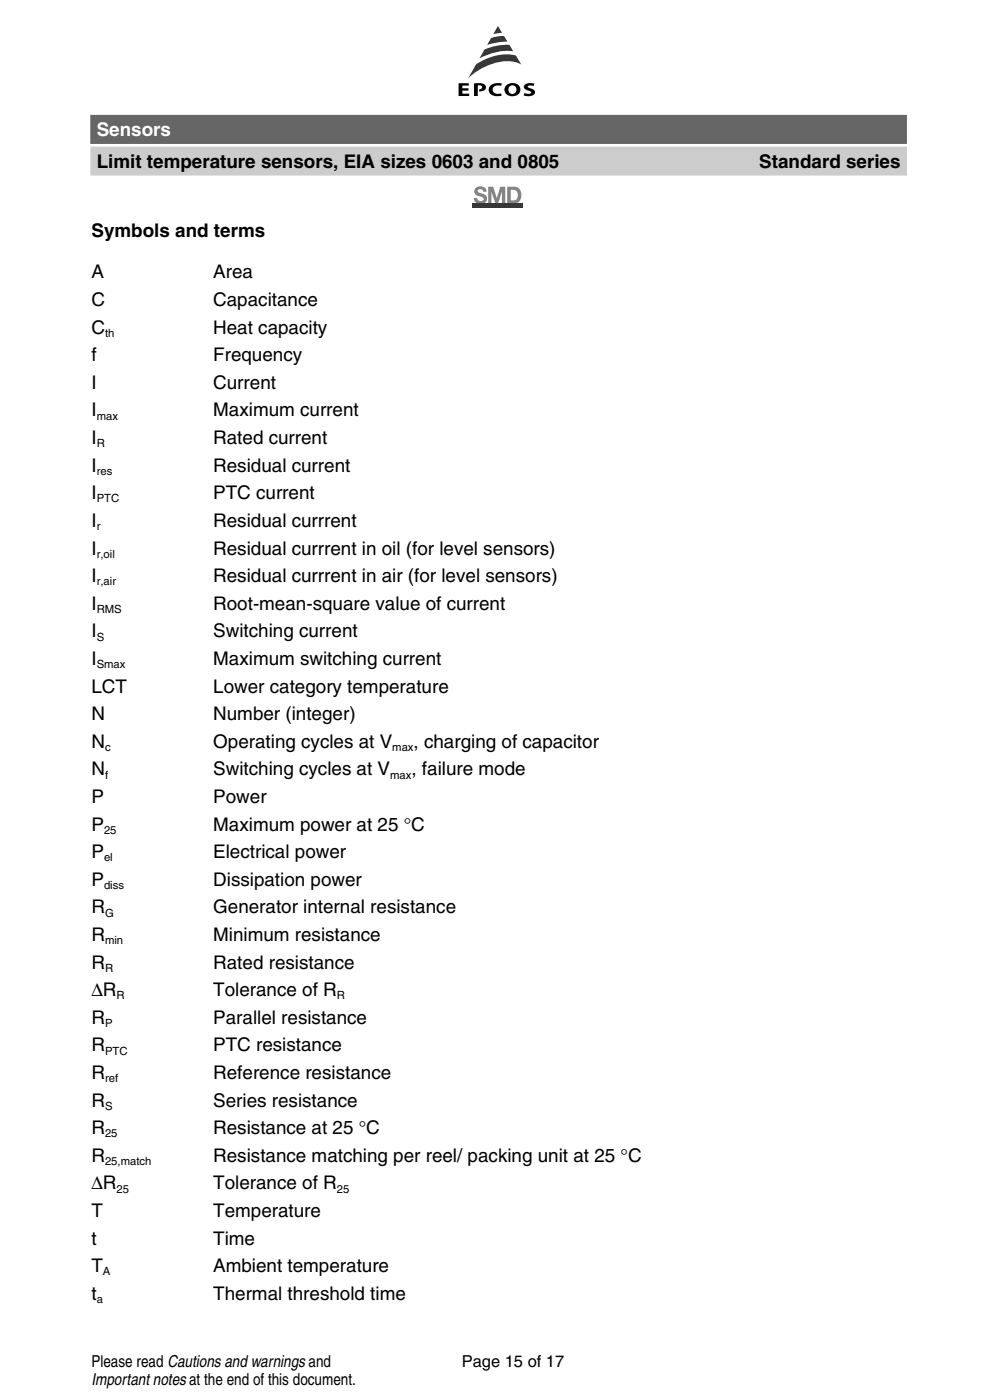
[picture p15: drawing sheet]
<svg xmlns="http://www.w3.org/2000/svg" width="148mm" height="210mm" viewBox="0 0 148 210" stroke-linecap="round" stroke-linejoin="round" font-family="sans-serif">
<defs><g id="words">
<text font-size="2.8" fill="#fff" x="14.5" y="20.4">Sensors</text>
<g font-size="2.8">
<text x="14.5" y="25.2">Limit temperature sensors, EIA sizes 0603 and 0805</text>
<text x="113.7" y="25.2">Standard series</text>
<text x="13.7" y="35.5">Symbols and terms</text>
<text x="13.7" y="41.7">A</text>
<text x="31.9" y="41.7">Area</text>
<text x="13.7" y="45.9">C</text>
<text x="31.9" y="45.9">Capacitance</text>
<text x="13.7" y="50">C</text>
<text x="31.9" y="50">Heat capacity</text>
<text x="13.7" y="54.2">f</text>
<text x="13.7" y="58.3">I</text>
<text x="31.9" y="54.2">Frequency</text>
<text x="31.9" y="58.3">Current</text>
<text x="13.7" y="62.4">I</text>
<text x="31.9" y="62.4">Maximum current</text>
<text x="13.7" y="66.6">I</text>
<text x="13.7" y="70.7">I</text>
<text x="31.9" y="66.6">Rated current</text>
<text x="31.9" y="70.7">Residual current</text>
<text x="13.7" y="74.9">I</text>
<text x="31.9" y="74.9">PTC current</text>
<text x="13.7" y="79">I</text>
<text x="13.7" y="83.1">I</text>
<text x="31.9" y="79">Residual currrent</text>
<text x="31.9" y="83.1">Residual currrent in oil (for level sensors)</text>
<text x="13.7" y="87.3">I</text>
<text x="31.9" y="87.3">Residual currrent in air (for level sensors)</text>
<text x="13.7" y="91.4">I</text>
<text x="13.7" y="95.6">I</text>
<text x="31.9" y="91.4">Root-mean-square value of current</text>
<text x="31.9" y="95.6">Switching current</text>
<text x="13.7" y="99.7">I</text>
<text x="31.9" y="99.7">Maximum switching current</text>
<text x="13.7" y="103.8">LCT</text>
<text x="13.7" y="108">N</text>
<text x="31.9" y="108">Number (integer)</text>
<text x="31.9" y="103.8">Lower category temperature</text>
<text x="13.7" y="112.1">N</text>
<text x="31.9" y="112.1">Operating cycles at V</text>
<text x="62" y="112.1">, charging of capacitor</text>
<text x="13.7" y="116.3">N</text>
<text x="31.9" y="116.3">Switching cycles at V</text>
<text x="61.7" y="116.3">, failure mode</text>
<text x="13.7" y="124.5">P</text>
<text x="13.7" y="120.4">P</text>
<text x="31.9" y="120.4">Power</text>
<text x="31.9" y="124.5">Maximum power at 25 °C</text>
<text x="13.7" y="128.7">P</text>
<text x="31.9" y="128.7">Electrical power</text>
<text x="13.7" y="132.8">P</text>
<text x="13.7" y="136.9">R</text>
<text x="31.9" y="132.8">Dissipation power</text>
<text x="31.9" y="136.9">Generator internal resistance</text>
<text x="13.7" y="141.1">R</text>
<text x="31.9" y="141.1">Minimum resistance</text>
<text x="13.7" y="145.2">R</text>
<text x="13.7" y="149.4">∆R</text>
<text x="31.9" y="145.2">Rated resistance</text>
<text x="31.9" y="149.4">Tolerance of R</text>
<text x="13.7" y="153.5">R</text>
<text x="31.9" y="153.5">Parallel resistance</text>
<text x="13.7" y="157.6">R</text>
<text x="13.7" y="161.8">R</text>
<text x="31.9" y="157.6">PTC resistance</text>
<text x="31.9" y="161.8">Reference resistance</text>
<text x="13.7" y="165.9">R</text>
<text x="31.9" y="165.9">Series resistance</text>
<text x="13.7" y="170.1">R</text>
<text x="31.9" y="170.1">Resistance at 25 °C</text>
<text x="13.7" y="174.2">R</text>
<text x="13.7" y="178.3">∆R</text>
<text x="31.9" y="174.2">Resistance matching per reel/ packing unit at 25 °C</text>
<text x="31.9" y="178.3">Tolerance of R</text>
<text x="13.7" y="182.5">T</text>
<text x="31.9" y="182.5">Temperature</text>
<text x="13.7" y="186.6">t</text>
<text x="13.7" y="190.8">T</text>
<text x="31.9" y="186.6">Time</text>
<text x="31.9" y="190.8">Ambient temperature</text>
<text x="13.7" y="194.9">t</text>
<text x="31.9" y="194.9">Thermal threshold time</text>
</g>
<g font-size="2.5">
<text x="13.7" y="204.9">Please read Cautions andwarnings and</text>
<text x="13.7" y="207.7">Importantnotesat the end of this document.</text>
<text x="69.2" y="204.9">Page 15 of 17</text>
</g>
<g font-size="1.7">
<text x="15.7" y="50.5">th</text>
<text x="14.5" y="62.9">max</text>
<text x="14.5" y="67.1">R</text>
<text x="14.5" y="71.2">res</text>
<text x="14.5" y="75.3">PTC</text>
<text x="14.5" y="79.5">r</text>
<text x="14.5" y="83.6">r,oil</text>
<text x="14.5" y="87.8">r,air</text>
<text x="14.5" y="91.9">RMS</text>
<text x="14.5" y="96">S</text>
<text x="14.5" y="100.2">Smax</text>
<text x="15.7" y="112.6">c</text>
<text x="58.8" y="112.6">max</text>
<text x="15.7" y="116.7">f</text>
<text x="58.5" y="116.7">max</text>
<text x="15.6" y="125">25</text>
<text x="15.6" y="129.1">el</text>
<text x="15.6" y="133.3">diss</text>
<text x="15.7" y="137.4">G</text>
<text x="15.7" y="141.6">min</text>
<text x="15.7" y="145.7">R</text>
<text x="17.5" y="149.8">R</text>
<text x="50.5" y="149.8">R</text>
<text x="15.7" y="154">P</text>
<text x="15.7" y="158.1">PTC</text>
<text x="15.7" y="162.3">ref</text>
<text x="15.7" y="166.4">S</text>
<text x="15.7" y="170.5">25</text>
<text x="15.7" y="174.7">25,match</text>
<text x="17.5" y="178.8">25</text>
<text x="50.5" y="178.8">25</text>
<text x="15.4" y="191.2">A</text>
<text x="14.5" y="195.4">a</text>
</g>
</g></defs>
<g fill="#000">
<path d="M68.7 12.5h1.5v.3h-.9v.4h.9v.4h-.9v.4h1v.4h-1.6z" fill-rule="evenodd"/>
<path d="M71 12.5a1.68 1.68 0 0 1 1.8 .4v.2a.8 .8 0 0 1-1 .6v-.3l.2-.1 .2-.2a.46 .46 0 0 0-.6-.3v1.6h-.6z" fill-rule="evenodd"/>
<path d="M73.5 12.8a1.93 1.93 0 0 1 1.7-.3l-.1 .4-.3-.1a.68 .68 0 0 0-1 .6 .68 .68 0 0 0 1 .7l.3-.1 .1 .3-.4 .1a1.13 1.13 0 0 1-1.5-1.3z" fill-rule="evenodd"/>
<path d="M76.1 13.4a.65 .65 0 0 1 1.3 0 .65 .65 0 0 1-1.3 0zM75.8 12.9a.99 .99 0 0 0-.1 1.1 .99 .99 0 0 0 1 .4 1.01 1.01 0 0 0 1.3-.9 1.01 1.01 0 0 0-1.2-1h-.4z" fill-rule="evenodd"/>
<path d="M78.5 12.8a1.51 1.51 0 0 1 1.6-.2l-.2 .3-.3-.1a.45 .45 0 0 0-.5 .2l.2 .2a.79 .79 0 0 1 .8 .9 1.63 1.63 0 0 1-1.7 .2l.2-.4 .3 .2a.48 .48 0 0 0 .7-.2l-.4-.3a.62 .62 0 0 1-.7-.8z" fill-rule="evenodd"/>
</g>
<g fill="#333">
<path d="M71.3 9.7a7.7 7.7 0 0 1 6-1.4l.8 1.4a6 6 0 0 0-5.3 .2 8.5 8.5 0 0 0-2.7 1.9z" fill-rule="evenodd"/>
<path d="M72.6 7.4l1.8-.5 1.9-.2 .6 1a8.4 8.4 0 0 0-5.1 1z" fill-rule="evenodd"/>
<path d="M74.6 3.9l.6 1-1.3 .2z" fill-rule="evenodd"/>
<path d="M73.6 5.7l1.1-.3h.8l.5 .8-1.5 .2-1.5 .3z" fill-rule="evenodd"/>
</g>
<path d="M13.7 17.4h122v4h-122z" fill="#666" stroke="#666" stroke-width=".35"/>
<path d="M13.7 22.2h122v4h-122z" fill="#ccc" stroke="#ccc" stroke-width=".35"/>
<g fill="#7f7f7f">
<path d="M71.3 28.1a.96 .96 0 0 1 1.6 .6h-.5a.43 .43 0 0 0-.4-.3 .43 .43 0 0 0-.4 .2 1.05 1.05 0 0 0 .9 .5 .78 .78 0 0 1 .4 1 .78 .78 0 0 1-.9 .5 .89 .89 0 0 1-1-.9h.5a.51 .51 0 0 0 .4 .4 .51 .51 0 0 0 .6-.3 1.29 1.29 0 0 0-1-.5 .68 .68 0 0 1-.5-.5 .68 .68 0 0 1 .3-.7z" fill-rule="evenodd"/>
<path d="M73.1 28h.8l.5 1.7 .6-1.7h.7v2.5h-.5v-1.8l-.6 1.8h-.4l-.6-1.8v1.8h-.5z" fill-rule="evenodd"/>
<path d="M76.5 28.5v1.5a.83 .83 0 0 0 1.1-.7 .83 .83 0 0 0-1.1-.8zM76 28h1a1.3 1.3 0 0 1 1.1 1.1 1.3 1.3 0 0 1-.7 1.3l-1.4 .1z" fill-rule="evenodd"/>
</g>
<path d="M70.8 30.4h7.5v.7h-7.5z" fill-rule="evenodd" fill="#323232"/>
<use href="#words"/>
</svg>
